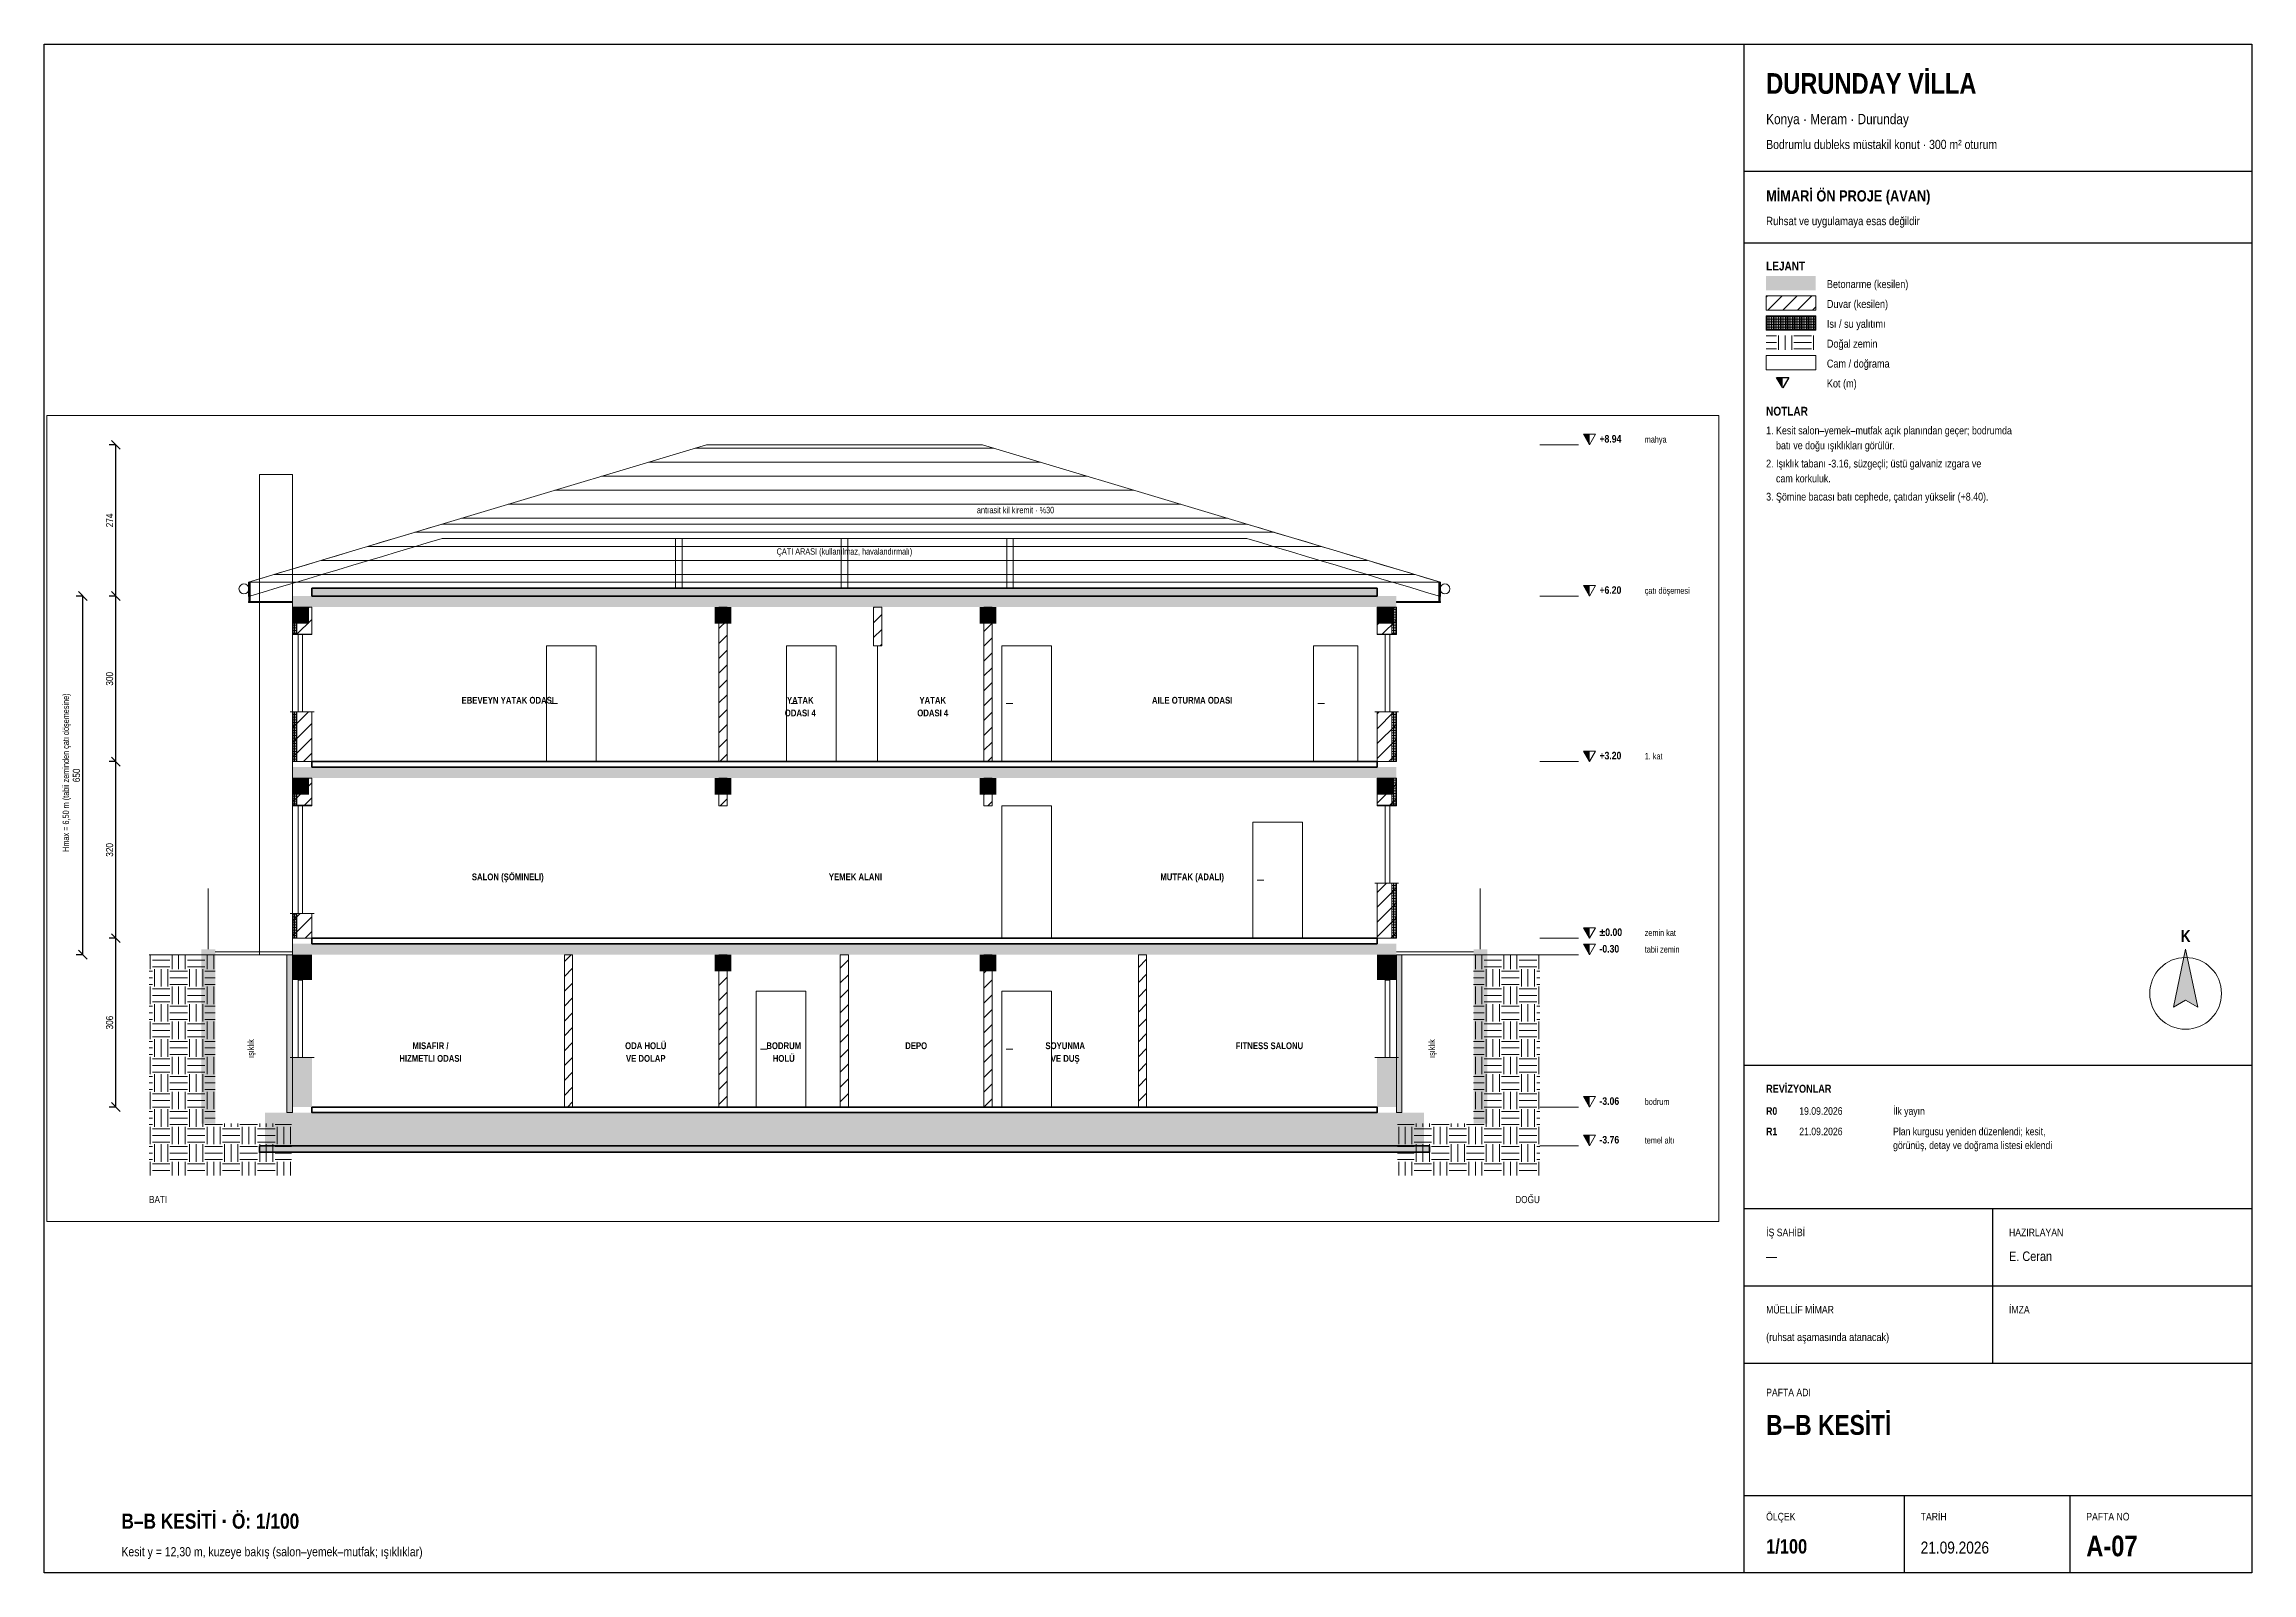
# Paper-space layout 'A-07 B-B KESITI' of a CAD drawing. Header units: centimetres, sheet in millimetres. Extents: x 10 to 410, y 10 to 287.
# The model-space entities are those that its viewports show. They can reach past a viewport. Long polylines and large blocks are cut down to what shows.
import ezdxf
from ezdxf.enums import TextEntityAlignment as Align

# ---------------------------------------------------------------- set-up
doc = ezdxf.new("R2010")
doc.units = ezdxf.units.CM
doc.header["$LTSCALE"] = 0.25
doc.linetypes.add('ACAD_ISO02W100', pattern=[15, 12, -3])
for name, color, linetype, lineweight in [('M-BACA-TUGLA', 116, 'Continuous', 9), ('M-CKAP-KIREMIT', 66, 'Continuous', 9), ('M-CKAP-KIREMIT-2', 66, 'Continuous', 9), ('M-CKAP-KIREMIT-2-T', 8, 'Continuous', 5), ('M-CKAP-KIREMIT-T', 8, 'Continuous', 5), ('M-CTAS-AHSAP', 234, 'Continuous', 20), ('M-CVRE-ZEMIN', 45, 'Continuous', 18), ('M-CVRE-ZEMIN-T', 8, 'Continuous', 5), ('M-DUVA-GAZBETON', 64, 'Continuous', 20), ('M-DUVA-GAZBETON-T', 8, 'Continuous', 5), ('M-GOST-ANTET', 176, 'Continuous', 25), ('M-GOST-ANTETYAZI', 177, 'Continuous', 9), ('M-GOST-DISOLCU', 40, 'Continuous', 9), ('M-GOST-KESITKOT', 46, 'Continuous', 9), ('M-GOST-KUZEYOKU', 1, 'Continuous', 9), ('M-GOST-LEJANT', 173, 'Continuous', 9), ('M-GOST-MAHALPOZ', 7, 'Continuous', 9), ('M-GOST-YAZI', 2, 'Continuous', 9), ('M-ISIK-GALVANIZ', 150, 'Continuous', 9), ('M-ISIK-GALVANIZ-T', 8, 'Continuous', 5), ('M-ISYA-TASYUNU-T', 8, 'Continuous', 5), ('M-KORK-CAM', 100, 'Continuous', 9), ('M-PNKS-ALUMINYUM', 171, 'Continuous', 9), ('M-PNKS-ALUMINYUM-2', 171, 'Continuous', 9), ('M-TASI-BETONARME', 5, 'Continuous', 35), ('M-TASI-BETONARME-T', 250, 'Continuous', 5)]:
    doc.layers.add(name, color=color, linetype=linetype, lineweight=lineweight)
doc.layers.add('M-GOST-VPORT', color=8, linetype='Continuous', lineweight=9, plot=False)
doc.styles.add('YAZI', font='arialn.ttf')
doc.styles.add('YAZI-KALIN', font='arialnb.ttf')
doc.dimstyles.new('MIMARI-1-100', dxfattribs={"dimscale": 10, "dimtxt": 1.296, "dimasz": 2.5, "dimexe": 1.2, "dimexo": 0, "dimgap": 0.5, "dimtad": 1, "dimdec": 0, "dimtxsty": 'YAZI', "dimtsz": 0.8, "dimcen": 2.5, "dimclrd": 256, "dimclre": 256, "dimclrt": 256, "dimazin": 3, "dimtfac": 1, "dimtmove": 0, "dimatfit": 3, "dimarcsym": 0})

psp = doc.layouts.new('A-07 B-B KESITI')

# ---------------------------------------------------------------- texts
at = {"layer": 'M-GOST-ANTETYAZI'}
for s, height, style, p in [('DURUNDAY VİLLA', 3.744, 'YAZI-KALIN', (322, 278)), ('Konya · Meram · Durunday', 1.872, 'YAZI', (322, 272.5)), ('Bodrumlu dubleks müstakil konut · 300 m² oturum', 1.656, 'YAZI', (322, 268)), ('MİMARİ ÖN PROJE (AVAN)', 2.016, 'YAZI-KALIN', (322, 258.5)), ('Ruhsat ve uygulamaya esas değildir', 1.512, 'YAZI', (322, 254.2)), ('LEJANT', 1.584, 'YAZI-KALIN', (322, 246)), ('Betonarme (kesilen)', 1.44, 'YAZI', (333, 242.8)), ('Duvar (kesilen)', 1.44, 'YAZI', (333, 239.2)), ('Isı / su yalıtımı', 1.44, 'YAZI', (333, 235.6)), ('Doğal zemin', 1.44, 'YAZI', (333, 232)), ('Cam / doğrama', 1.44, 'YAZI', (333, 228.4)), ('Kot (m)', 1.44, 'YAZI', (333, 224.8)), ('NOTLAR', 1.584, 'YAZI-KALIN', (322, 219.7)), ('1. Kesit salon–yemek–mutfak açık planından geçer; bodrumda', 1.404, 'YAZI', (322, 216.3)), ('    batı ve doğu ışıklıkları görülür.', 1.404, 'YAZI', (322, 213.6)), ('2. Işıklık tabanı -3.16, süzgeçli; üstü galvaniz ızgara ve', 1.404, 'YAZI', (322, 210.3)), ('    cam korkuluk.', 1.404, 'YAZI', (322, 207.6)), ('3. Şömine bacası batı cephede, çatıdan yükselir (+8.40).', 1.404, 'YAZI', (322, 204.3)), ('REVİZYONLAR', 1.44, 'YAZI-KALIN', (322, 97)), ('R0', 1.368, 'YAZI-KALIN', (322, 93)), ('19.09.2026', 1.368, 'YAZI', (328, 93)), ('İlk yayın', 1.368, 'YAZI', (345, 93)), ('R1', 1.368, 'YAZI-KALIN', (322, 89.3)), ('21.09.2026', 1.368, 'YAZI', (328, 89.3)), ('görünüş, detay ve doğrama listesi eklendi', 1.368, 'YAZI', (345, 86.8)), ('Plan kurgusu yeniden düzenlendi; kesit,', 1.368, 'YAZI', (345, 89.3)), ('İŞ SAHİBİ', 1.368, 'YAZI', (322, 71)), ('HAZIRLAYAN', 1.368, 'YAZI', (366, 71)), ('E. Ceran', 1.728, 'YAZI', (366, 66.5)), ('—', 1.73, 'YAZI', (322, 66.5)), ('MÜELLİF MİMAR', 1.368, 'YAZI', (322, 57)), ('İMZA', 1.368, 'YAZI', (366, 57)), ('(ruhsat aşamasında atanacak)', 1.44, 'YAZI', (322, 52)), ('PAFTA ADI', 1.368, 'YAZI', (322, 42)), ('B–B KESİTİ', 3.6, 'YAZI-KALIN', (322, 35)), ('B–B KESİTİ · Ö: 1/100', 2.736, 'YAZI-KALIN', (24, 18)), ('ÖLÇEK', 1.368, 'YAZI', (322, 19.5)), ('TARİH', 1.368, 'YAZI', (350, 19.5)), ('PAFTA NO', 1.368, 'YAZI', (380, 19.5)), ('1/100', 2.592, 'YAZI-KALIN', (322, 13.5)), ('A-07', 3.744, 'YAZI-KALIN', (380, 13)), ('Kesit y = 12,30 m, kuzeye bakış (salon–yemek–mutfak; ışıklıklar)', 1.656, 'YAZI', (24, 13)), ('21.09.2026', 2.16, 'YAZI', (350, 13.5))]:
    psp.add_text(s, height=height, dxfattribs=dict(at, style=style)).set_placement(p)
at = {"layer": 'M-GOST-ANTETYAZI', "style": 'YAZI-KALIN'}
psp.add_text('K', height=2.16, dxfattribs=at).set_placement((398, 124.3), align=Align.CENTER)

msp = doc.modelspace()

# ---------------------------------------------------------------- texts
at = {"layer": 'M-GOST-KESITKOT'}
for s, height, style, p in [('+8.94', 13.68, 'YAZI-KALIN', (2368, -34102)), ('mahya', 11.52, 'YAZI', (2450, -34102)), ('+6.20', 13.68, 'YAZI-KALIN', (2368, -34376)), ('çatı döşemesi', 11.52, 'YAZI', (2450, -34376)), ('+3.20', 13.68, 'YAZI-KALIN', (2368, -34676)), ('1. kat', 11.52, 'YAZI', (2450, -34676)), ('%%p0.00', 13.68, 'YAZI-KALIN', (2368, -34996)), ('zemin kat', 11.52, 'YAZI', (2450, -34996)), ('-0.30', 13.68, 'YAZI-KALIN', (2368, -35026)), ('tabii zemin', 11.52, 'YAZI', (2450, -35026)), ('-3.06', 13.68, 'YAZI-KALIN', (2368, -35302)), ('bodrum', 11.52, 'YAZI', (2450, -35302)), ('-3.76', 13.68, 'YAZI-KALIN', (2368, -35372)), ('temel altı', 11.52, 'YAZI', (2450, -35372))]:
    msp.add_text(s, height=height, dxfattribs=dict(at, style=style)).set_placement(p)
at = {"layer": 'M-GOST-KESITKOT', "style": 'YAZI'}
msp.add_text('Hmax = 6,50 m (tabii zeminden çatı döşemesine)', height=11.52, rotation=90, dxfattribs=at).set_placement((-405, -34700), align=Align.CENTER)
at = {"layer": 'M-GOST-MAHALPOZ', "style": 'YAZI-KALIN'}
for s, p in [('EBEVEYN YATAK ODASI', (390, -34575)), ('ODASI 4', (920, -34598)), ('YATAK', (920, -34575)), ('ODASI 4', (1160, -34598)), ('YATAK', (1160, -34575)), ('AILE OTURMA ODASI', (1630, -34575)), ('SALON (ŞÖMINELI)', (390, -34895)), ('YEMEK ALANI', (1020, -34895)), ('MUTFAK (ADALI)', (1630, -34895)), ('MISAFIR /', (250, -35201)), ('ODA HOLÜ', (640, -35201)), ('BODRUM', (890, -35201)), ('DEPO', (1130, -35201)), ('SOYUNMA', (1400, -35201)), ('FITNESS SALONU', (1770, -35201)), ('HIZMETLI ODASI', (250, -35224)), ('VE DOLAP', (640, -35224)), ('HOLÜ', (890, -35224)), ('VE DUŞ', (1400, -35224))]:
    msp.add_text(s, height=12.24, dxfattribs=at).set_placement(p, align=Align.CENTER)
at = {"layer": 'M-GOST-YAZI', "style": 'YAZI'}
for s, height, p in [('antrasit kil kiremit · %30', 11.52, (1240, -34230)), ('BATI', 12.96, (-260, -35480))]:
    msp.add_text(s, height=height, dxfattribs=at).set_placement(p)
msp.add_text('ÇATI ARASI (kullanılmaz, havalandırmalı)', height=11.52, dxfattribs=at).set_placement((1000, -34305), align=Align.CENTER)
for p in [(-70, -35200), (2070, -35200)]:
    msp.add_text('ışıklık', height=11.52, rotation=90, dxfattribs=at).set_placement(p, align=Align.CENTER)
msp.add_text('DOĞU', height=12.96, dxfattribs=at).set_placement((2260, -35480), align=Align.RIGHT)

# ---------------------------------------------------------------- dimensions: what is measured, and where the dimension line sits
at = {"layer": 'M-GOST-DISOLCU'}
for base, p1, p2 in [((-320, -34380), (-320, -34380), (-320, -34106)), ((-380, -35030), (-380, -35030), (-380, -34380)), ((-320, -34680), (-320, -34680), (-320, -34380)), ((-320, -35000), (-320, -35000), (-320, -34680)), ((-320, -35306), (-320, -35306), (-320, -35000))]:
    msp.add_linear_dim(base=base, p1=p1, p2=p2, angle=90, dimstyle='MIMARI-1-100', dxfattribs=at).render()

# ---------------------------------------------------------------- hatches: boundary and pattern name
at = {"layer": 'M-CKAP-KIREMIT-2-T'}
h = msp.add_hatch(dxfattribs=at)
h.set_pattern_fill('LINE', scale=8)
h.paths.add_polyline_path([(-80, -34355), (750, -34106), (1250, -34106), (2080, -34355)])
at = {"layer": 'M-CKAP-KIREMIT-T'}
h = msp.add_hatch(color=256, dxfattribs=at)
h.dxf.hatch_style = 1
h.paths.add_polyline_path([(-80, -34355), (-76, -34355), (-76, -34390), (-80, -34390)])
h = msp.add_hatch(color=256, dxfattribs=at)
h.dxf.hatch_style = 1
h.paths.add_polyline_path([(2076, -34355), (2080, -34355), (2080, -34390), (2076, -34390)])
at = {"layer": 'M-CVRE-ZEMIN-T'}
h = msp.add_hatch(dxfattribs=at)
h.set_pattern_fill('EARTH', scale=5)
h.paths.add_polyline_path([(-260, -35030), (-140, -35030), (-140, -35336), (-260, -35336)])
h = msp.add_hatch(dxfattribs=at)
h.set_pattern_fill('EARTH', scale=5)
h.paths.add_polyline_path([(2140, -35030), (2260, -35030), (2260, -35336), (2140, -35336)])
h = msp.add_hatch(dxfattribs=at)
h.set_pattern_fill('EARTH', scale=5)
h.paths.add_polyline_path([(-260, -35336), (-2, -35336), (-2, -35430), (-260, -35430)])
h = msp.add_hatch(dxfattribs=at)
h.set_pattern_fill('EARTH', scale=5)
h.paths.add_polyline_path([(2002, -35336), (2260, -35336), (2260, -35430), (2002, -35430)])
at = {"layer": 'M-DUVA-GAZBETON-T'}
h = msp.add_hatch(dxfattribs=at)
h.set_pattern_fill('ANSI31', scale=6)
h.paths.add_polyline_path([(0, -34400), (35, -34400), (35, -34450), (0, -34450)])
h = msp.add_hatch(dxfattribs=at)
h.set_pattern_fill('ANSI31', scale=6)
h.paths.add_polyline_path([(772.5, -34400), (787.5, -34400), (787.5, -34680), (772.5, -34680)])
h = msp.add_hatch(dxfattribs=at)
h.set_pattern_fill('ANSI31', scale=6)
h.paths.add_polyline_path([(1052.5, -34400), (1067.5, -34400), (1067.5, -34470), (1052.5, -34470)])
h = msp.add_hatch(dxfattribs=at)
h.set_pattern_fill('ANSI31', scale=6)
h.paths.add_polyline_path([(1252.5, -34400), (1267.5, -34400), (1267.5, -34680), (1252.5, -34680)])
h = msp.add_hatch(dxfattribs=at)
h.set_pattern_fill('ANSI31', scale=6)
h.paths.add_polyline_path([(1965, -34400), (2000, -34400), (2000, -34450), (1965, -34450)])
h = msp.add_hatch(dxfattribs=at)
h.set_pattern_fill('ANSI31', scale=6)
h.paths.add_polyline_path([(0, -34590), (35, -34590), (35, -34680), (0, -34680)])
h = msp.add_hatch(dxfattribs=at)
h.set_pattern_fill('ANSI31', scale=6)
h.paths.add_polyline_path([(1965, -34590), (2000, -34590), (2000, -34680), (1965, -34680)])
h = msp.add_hatch(dxfattribs=at)
h.set_pattern_fill('ANSI31', scale=6)
h.paths.add_polyline_path([(0, -34710), (35, -34710), (35, -34760), (0, -34760)])
h = msp.add_hatch(dxfattribs=at)
h.set_pattern_fill('ANSI31', scale=6)
h.paths.add_polyline_path([(772.5, -34710), (787.5, -34710), (787.5, -34760), (772.5, -34760)])
h = msp.add_hatch(dxfattribs=at)
h.set_pattern_fill('ANSI31', scale=6)
h.paths.add_polyline_path([(1252.5, -34710), (1267.5, -34710), (1267.5, -34760), (1252.5, -34760)])
h = msp.add_hatch(dxfattribs=at)
h.set_pattern_fill('ANSI31', scale=6)
h.paths.add_polyline_path([(1965, -34710), (2000, -34710), (2000, -34760), (1965, -34760)])
h = msp.add_hatch(dxfattribs=at)
h.set_pattern_fill('ANSI31', scale=6)
h.paths.add_polyline_path([(1965, -34900), (2000, -34900), (2000, -35000), (1965, -35000)])
h = msp.add_hatch(dxfattribs=at)
h.set_pattern_fill('ANSI31', scale=6)
h.paths.add_polyline_path([(0, -34955), (35, -34955), (35, -35000), (0, -35000)])
h = msp.add_hatch(color=256, dxfattribs=at)
h.dxf.hatch_style = 1
h.paths.add_polyline_path([(0, -35030), (35, -35030), (35, -35076), (0, -35076)])
h = msp.add_hatch(dxfattribs=at)
h.set_pattern_fill('ANSI31', scale=6)
h.paths.add_polyline_path([(492.5, -35030), (507.5, -35030), (507.5, -35306), (492.5, -35306)])
h = msp.add_hatch(dxfattribs=at)
h.set_pattern_fill('ANSI31', scale=6)
h.paths.add_polyline_path([(772.5, -35030), (787.5, -35030), (787.5, -35306), (772.5, -35306)])
h = msp.add_hatch(dxfattribs=at)
h.set_pattern_fill('ANSI31', scale=6)
h.paths.add_polyline_path([(992.5, -35030), (1007.5, -35030), (1007.5, -35306), (992.5, -35306)])
h = msp.add_hatch(dxfattribs=at)
h.set_pattern_fill('ANSI31', scale=6)
h.paths.add_polyline_path([(1252.5, -35030), (1267.5, -35030), (1267.5, -35306), (1252.5, -35306)])
h = msp.add_hatch(dxfattribs=at)
h.set_pattern_fill('ANSI31', scale=6)
h.paths.add_polyline_path([(1532.5, -35030), (1547.5, -35030), (1547.5, -35306), (1532.5, -35306)])
h = msp.add_hatch(color=256, dxfattribs=at)
h.dxf.hatch_style = 1
h.paths.add_polyline_path([(1965, -35030), (2000, -35030), (2000, -35076), (1965, -35076)])
h = msp.add_hatch(color=256, dxfattribs=at)
h.dxf.hatch_style = 1
h.paths.add_polyline_path([(0, -35216), (35, -35216), (35, -35306), (0, -35306)])
h = msp.add_hatch(color=256, dxfattribs=at)
h.dxf.hatch_style = 1
h.paths.add_polyline_path([(1965, -35216), (2000, -35216), (2000, -35306), (1965, -35306)])
at = {"layer": 'M-GOST-KESITKOT'}
h = msp.add_hatch(color=256, dxfattribs=at)
h.dxf.hatch_style = 1
h.paths.add_polyline_path([(2339, -34087), (2350, -34087), (2350, -34106)])
h = msp.add_hatch(color=256, dxfattribs=at)
h.dxf.hatch_style = 1
h.paths.add_polyline_path([(2339, -34361), (2350, -34361), (2350, -34380)])
h = msp.add_hatch(color=256, dxfattribs=at)
h.dxf.hatch_style = 1
h.paths.add_polyline_path([(2339, -34661), (2350, -34661), (2350, -34680)])
h = msp.add_hatch(color=256, dxfattribs=at)
h.dxf.hatch_style = 1
h.paths.add_polyline_path([(2339, -34981), (2350, -34981), (2350, -35000)])
h = msp.add_hatch(color=256, dxfattribs=at)
h.dxf.hatch_style = 1
h.paths.add_polyline_path([(2339, -35011), (2350, -35011), (2350, -35030)])
h = msp.add_hatch(color=256, dxfattribs=at)
h.dxf.hatch_style = 1
h.paths.add_polyline_path([(2339, -35287), (2350, -35287), (2350, -35306)])
h = msp.add_hatch(color=256, dxfattribs=at)
h.dxf.hatch_style = 1
h.paths.add_polyline_path([(2339, -35357), (2350, -35357), (2350, -35376)])
at = {"layer": 'M-ISIK-GALVANIZ-T'}
h = msp.add_hatch(color=256, dxfattribs=at)
h.dxf.hatch_style = 1
h.paths.add_polyline_path([(-165, -35020), (-140, -35020), (-140, -35336), (-165, -35336)])
h = msp.add_hatch(color=256, dxfattribs=at)
h.dxf.hatch_style = 1
h.paths.add_polyline_path([(2140, -35020), (2165, -35020), (2165, -35336), (2140, -35336)])
at = {"layer": 'M-ISYA-TASYUNU-T'}
h = msp.add_hatch(dxfattribs=at)
h.set_pattern_fill('INSUL', scale=0.5)
h.paths.add_polyline_path([(0, -34400), (8, -34400), (8, -34450), (0, -34450)])
h = msp.add_hatch(dxfattribs=at)
h.set_pattern_fill('INSUL', scale=0.5)
h.paths.add_polyline_path([(35, -34366), (1965, -34366), (1965, -34380), (35, -34380)])
h = msp.add_hatch(dxfattribs=at)
h.set_pattern_fill('INSUL', scale=0.5)
h.paths.add_polyline_path([(1992, -34400), (2000, -34400), (2000, -34450), (1992, -34450)])
h = msp.add_hatch(dxfattribs=at)
h.set_pattern_fill('INSUL', scale=0.5)
h.paths.add_polyline_path([(0, -34590), (8, -34590), (8, -34680), (0, -34680)])
h = msp.add_hatch(dxfattribs=at)
h.set_pattern_fill('INSUL', scale=0.5)
h.paths.add_polyline_path([(1992, -34590), (2000, -34590), (2000, -34680), (1992, -34680)])
h = msp.add_hatch(dxfattribs=at)
h.set_pattern_fill('INSUL', scale=0.5)
h.paths.add_polyline_path([(0, -34710), (8, -34710), (8, -34760), (0, -34760)])
h = msp.add_hatch(dxfattribs=at)
h.set_pattern_fill('INSUL', scale=0.5)
h.paths.add_polyline_path([(1992, -34710), (2000, -34710), (2000, -34760), (1992, -34760)])
h = msp.add_hatch(dxfattribs=at)
h.set_pattern_fill('INSUL', scale=0.5)
h.paths.add_polyline_path([(1992, -34900), (2000, -34900), (2000, -35000), (1992, -35000)])
h = msp.add_hatch(dxfattribs=at)
h.set_pattern_fill('INSUL', scale=0.5)
h.paths.add_polyline_path([(0, -34955), (8, -34955), (8, -35000), (0, -35000)])
h = msp.add_hatch(dxfattribs=at)
h.set_pattern_fill('INSUL', scale=0.5)
h.paths.add_polyline_path([(-10, -35030), (0, -35030), (0, -35316), (-10, -35316)])
h = msp.add_hatch(dxfattribs=at)
h.set_pattern_fill('INSUL', scale=0.5)
h.paths.add_polyline_path([(2000, -35030), (2010, -35030), (2010, -35316), (2000, -35316)])
at = {"layer": 'M-PNKS-ALUMINYUM'}
h = msp.add_hatch(color=256, dxfattribs=at)
h.dxf.hatch_style = 1
h.paths.add_polyline_path([(0, -34448), (35, -34448), (35, -34450), (0, -34450)])
h = msp.add_hatch(color=256, dxfattribs=at)
h.dxf.hatch_style = 1
h.paths.add_polyline_path([(1965, -34448), (2000, -34448), (2000, -34450), (1965, -34450)])
h = msp.add_hatch(color=256, dxfattribs=at)
h.dxf.hatch_style = 1
h.paths.add_polyline_path([(0, -34758), (35, -34758), (35, -34760), (0, -34760)])
h = msp.add_hatch(color=256, dxfattribs=at)
h.dxf.hatch_style = 1
h.paths.add_polyline_path([(1965, -34758), (2000, -34758), (2000, -34760), (1965, -34760)])
h = msp.add_hatch(color=256, dxfattribs=at)
h.dxf.hatch_style = 1
h.paths.add_polyline_path([(0, -35074), (35, -35074), (35, -35076), (0, -35076)])
h = msp.add_hatch(color=256, dxfattribs=at)
h.dxf.hatch_style = 1
h.paths.add_polyline_path([(1965, -35074), (2000, -35074), (2000, -35076), (1965, -35076)])
at = {"layer": 'M-TASI-BETONARME-T'}
h = msp.add_hatch(color=256, dxfattribs=at)
h.dxf.hatch_style = 1
h.paths.add_polyline_path([(0, -34380), (2000, -34380), (2000, -34400), (0, -34400)])
h = msp.add_hatch(color=256, dxfattribs=at)
h.dxf.hatch_style = 1
h.paths.add_polyline_path([(0, -34400), (30, -34400), (30, -34430), (0, -34430)])
h = msp.add_hatch(color=256, dxfattribs=at)
h.dxf.hatch_style = 1
h.paths.add_polyline_path([(765, -34400), (795, -34400), (795, -34430), (765, -34430)])
h = msp.add_hatch(color=256, dxfattribs=at)
h.dxf.hatch_style = 1
h.paths.add_polyline_path([(1245, -34400), (1275, -34400), (1275, -34430), (1245, -34430)])
h = msp.add_hatch(color=256, dxfattribs=at)
h.dxf.hatch_style = 1
h.paths.add_polyline_path([(1965, -34400), (1995, -34400), (1995, -34430), (1965, -34430)])
h = msp.add_hatch(color=256, dxfattribs=at)
h.dxf.hatch_style = 1
h.paths.add_polyline_path([(0, -34690), (2000, -34690), (2000, -34710), (0, -34710)])
h = msp.add_hatch(color=256, dxfattribs=at)
h.dxf.hatch_style = 1
h.paths.add_polyline_path([(0, -34710), (30, -34710), (30, -34740), (0, -34740)])
h = msp.add_hatch(color=256, dxfattribs=at)
h.dxf.hatch_style = 1
h.paths.add_polyline_path([(765, -34710), (795, -34710), (795, -34740), (765, -34740)])
h = msp.add_hatch(color=256, dxfattribs=at)
h.dxf.hatch_style = 1
h.paths.add_polyline_path([(1245, -34710), (1275, -34710), (1275, -34740), (1245, -34740)])
h = msp.add_hatch(color=256, dxfattribs=at)
h.dxf.hatch_style = 1
h.paths.add_polyline_path([(1965, -34710), (1995, -34710), (1995, -34740), (1965, -34740)])
h = msp.add_hatch(color=256, dxfattribs=at)
h.dxf.hatch_style = 1
h.paths.add_polyline_path([(0, -35010), (2000, -35010), (2000, -35030), (0, -35030)])
h = msp.add_hatch(color=256, dxfattribs=at)
h.dxf.hatch_style = 1
h.paths.add_polyline_path([(0, -35030), (30, -35030), (30, -35060), (0, -35060)])
h = msp.add_hatch(color=256, dxfattribs=at)
h.dxf.hatch_style = 1
h.paths.add_polyline_path([(765, -35030), (795, -35030), (795, -35060), (765, -35060)])
h = msp.add_hatch(color=256, dxfattribs=at)
h.dxf.hatch_style = 1
h.paths.add_polyline_path([(1245, -35030), (1275, -35030), (1275, -35060), (1245, -35060)])
h = msp.add_hatch(color=256, dxfattribs=at)
h.dxf.hatch_style = 1
h.paths.add_polyline_path([(1965, -35030), (1995, -35030), (1995, -35060), (1965, -35060)])
h = msp.add_hatch(color=256, dxfattribs=at)
h.dxf.hatch_style = 1
h.paths.add_polyline_path([(-50, -35316), (2050, -35316), (2050, -35376), (-50, -35376)])
h = msp.add_hatch(dxfattribs=at)
h.set_pattern_fill('AR-CONC', scale=0.3)
h.paths.add_polyline_path([(-60, -35376), (2060, -35376), (2060, -35388), (-60, -35388)])

# ---------------------------------------------------------------- linework, layer by layer
at = {"layer": 'M-BACA-TUGLA'}
msp.add_lwpolyline([(-60, -34160), (0, -34160), (0, -35030), (-60, -35030)], close=True, dxfattribs=at)
at = {"layer": 'M-CKAP-KIREMIT'}
for points in [[(-80, -34390), (0, -34390), (0, -34392), (-80, -34392)], [(2000, -34390), (2080, -34390), (2080, -34392), (2000, -34392)]]:
    msp.add_lwpolyline(points, close=True, dxfattribs=at)
for centre in [(-88, -34367), (2088, -34367)]:
    msp.add_circle(centre, 9, dxfattribs=at)
at = {"layer": 'M-CKAP-KIREMIT-2'}
for points in [[(-80, -34355), (750, -34106), (1250, -34106), (2080, -34355)], [(-80, -34355), (-53, -34346.9), (-26, -34338.8), (1, -34330.7), (28, -34322.6), (55, -34314.5), (82, -34306.4), (109, -34298.3), (136, -34290.2), (163, -34282.1), (190, -34274), (217, -34265.9), (244, -34257.8), (271, -34250), (298, -34250), (325, -34250), (352, -34250), (379, -34250), (406, -34250), (433, -34250), (460, -34250), (487, -34250), (514, -34250), (541, -34250), (568, -34250), (595, -34250), (622, -34250), (649, -34250), (676, -34250), (703, -34250), (730, -34250), (757, -34250), (784, -34250), (811, -34250), (838, -34250), (865, -34250), (892, -34250), (919, -34250), (946, -34250), (973, -34250), (1000, -34250), (1027, -34250), (1054, -34250), (1081, -34250), (1108, -34250), (1135, -34250), (1162, -34250), (1189, -34250), (1216, -34250), (1243, -34250), (1270, -34250), (1297, -34250), (1324, -34250), (1351, -34250), (1378, -34250), (1405, -34250), (1432, -34250), (1459, -34250), (1486, -34250), (1513, -34250), (1540, -34250), (1567, -34250), (1594, -34250), (1621, -34250), (1648, -34250), (1675, -34250), (1702, -34250), (1729, -34250), (1756, -34257.8), (1783, -34265.9), (1810, -34274), (1837, -34282.1), (1864, -34290.2), (1891, -34298.3), (1918, -34306.4), (1945, -34314.5), (1972, -34322.6), (1999, -34330.7), (2026, -34338.8), (2053, -34346.9), (2080, -34355), (2080, -34381), (2053, -34372.9), (2026, -34364.8), (1999, -34356.7), (1972, -34348.6), (1945, -34340.5), (1918, -34332.4), (1891, -34324.3), (1864, -34316.2), (1837, -34308.1), (1810, -34300), (1783, -34291.9), (1756, -34283.8), (1729, -34276), (1702, -34276), (1675, -34276), (1648, -34276), (1621, -34276), (1594, -34276), (1567, -34276), (1540, -34276), (1513, -34276), (1486, -34276), (1459, -34276), (1432, -34276), (1405, -34276), (1378, -34276), (1351, -34276), (1324, -34276), (1297, -34276), (1270, -34276), (1243, -34276), (1216, -34276), (1189, -34276), (1162, -34276), (1135, -34276), (1108, -34276), (1081, -34276), (1054, -34276), (1027, -34276), (1000, -34276), (973, -34276), (946, -34276), (919, -34276), (892, -34276), (865, -34276), (838, -34276), (811, -34276), (784, -34276), (757, -34276), (730, -34276), (703, -34276), (676, -34276), (649, -34276), (622, -34276), (595, -34276), (568, -34276), (541, -34276), (514, -34276), (487, -34276), (460, -34276), (433, -34276), (406, -34276), (379, -34276), (352, -34276), (325, -34276), (298, -34276), (271, -34276), (244, -34283.8), (217, -34291.9), (190, -34300), (163, -34308.1), (136, -34316.2), (109, -34324.3), (82, -34332.4), (55, -34340.5), (28, -34348.6), (1, -34356.7), (-26, -34364.8), (-53, -34372.9), (-80, -34381)]]:
    msp.add_lwpolyline(points, close=True, dxfattribs=at)
msp.add_lwpolyline([(-80, -34355), (-53, -34346.9), (-26, -34338.8), (1, -34330.7), (28, -34322.6), (55, -34314.5), (82, -34306.4), (109, -34298.3), (136, -34290.2), (163, -34282.1), (190, -34274), (217, -34265.9), (244, -34257.8), (271, -34250), (298, -34250), (325, -34250), (352, -34250), (379, -34250), (406, -34250), (433, -34250), (460, -34250), (487, -34250), (514, -34250), (541, -34250), (568, -34250), (595, -34250), (622, -34250), (649, -34250), (676, -34250), (703, -34250), (730, -34250), (757, -34250), (784, -34250), (811, -34250), (838, -34250), (865, -34250), (892, -34250), (919, -34250), (946, -34250), (973, -34250), (1000, -34250), (1027, -34250), (1054, -34250), (1081, -34250), (1108, -34250), (1135, -34250), (1162, -34250), (1189, -34250), (1216, -34250), (1243, -34250), (1270, -34250), (1297, -34250), (1324, -34250), (1351, -34250), (1378, -34250), (1405, -34250), (1432, -34250), (1459, -34250), (1486, -34250), (1513, -34250), (1540, -34250), (1567, -34250), (1594, -34250), (1621, -34250), (1648, -34250), (1675, -34250), (1702, -34250), (1729, -34250), (1756, -34257.8), (1783, -34265.9), (1810, -34274), (1837, -34282.1), (1864, -34290.2), (1891, -34298.3), (1918, -34306.4), (1945, -34314.5), (1972, -34322.6), (1999, -34330.7), (2026, -34338.8), (2053, -34346.9), (2080, -34355)], dxfattribs=at)
at = {"layer": 'M-CTAS-AHSAP'}
for points in [[(694, -34276), (706, -34276), (706, -34366), (694, -34366)], [(994, -34276), (1006, -34276), (1006, -34366), (994, -34366)], [(1294, -34276), (1306, -34276), (1306, -34366), (1294, -34366)]]:
    msp.add_lwpolyline(points, close=True, dxfattribs=at)
at = {"layer": 'M-CVRE-ZEMIN'}
for p, q in [((-260, -35030), (0, -35030)), ((2000, -35030), (2260, -35030))]:
    msp.add_line(p, q, dxfattribs=at)
at = {"layer": 'M-DUVA-GAZBETON'}
for points in [[(0, -34400), (35, -34400), (35, -34450), (0, -34450)], [(0, -34400), (8, -34400), (8, -34450), (0, -34450)], [(772.5, -34400), (787.5, -34400), (787.5, -34680), (772.5, -34680)], [(1052.5, -34400), (1067.5, -34400), (1067.5, -34470), (1052.5, -34470)], [(1252.5, -34400), (1267.5, -34400), (1267.5, -34680), (1252.5, -34680)], [(1965, -34400), (2000, -34400), (2000, -34450), (1965, -34450)], [(1992, -34400), (2000, -34400), (2000, -34450), (1992, -34450)], [(0, -34590), (35, -34590), (35, -34680), (0, -34680)], [(0, -34590), (8, -34590), (8, -34680), (0, -34680)], [(1965, -34590), (2000, -34590), (2000, -34680), (1965, -34680)], [(1992, -34590), (2000, -34590), (2000, -34680), (1992, -34680)], [(0, -34710), (35, -34710), (35, -34760), (0, -34760)], [(0, -34710), (8, -34710), (8, -34760), (0, -34760)], [(772.5, -34710), (787.5, -34710), (787.5, -34760), (772.5, -34760)], [(1252.5, -34710), (1267.5, -34710), (1267.5, -34760), (1252.5, -34760)], [(1965, -34710), (2000, -34710), (2000, -34760), (1965, -34760)], [(1992, -34710), (2000, -34710), (2000, -34760), (1992, -34760)], [(1965, -34900), (2000, -34900), (2000, -35000), (1965, -35000)], [(1992, -34900), (2000, -34900), (2000, -35000), (1992, -35000)], [(0, -34955), (35, -34955), (35, -35000), (0, -35000)], [(0, -34955), (8, -34955), (8, -35000), (0, -35000)], [(-10, -35030), (0, -35030), (0, -35316), (-10, -35316)], [(492.5, -35030), (507.5, -35030), (507.5, -35306), (492.5, -35306)], [(772.5, -35030), (787.5, -35030), (787.5, -35306), (772.5, -35306)], [(992.5, -35030), (1007.5, -35030), (1007.5, -35306), (992.5, -35306)], [(1252.5, -35030), (1267.5, -35030), (1267.5, -35306), (1252.5, -35306)], [(1532.5, -35030), (1547.5, -35030), (1547.5, -35306), (1532.5, -35306)], [(2000, -35030), (2010, -35030), (2010, -35316), (2000, -35316)]]:
    msp.add_lwpolyline(points, close=True, dxfattribs=at)
at = {"layer": 'M-GOST-KESITKOT', "linetype": 'ACAD_ISO02W100'}
for p, q in [((2260, -34106), (2330, -34106)), ((2260, -34380), (2330, -34380)), ((2260, -34680), (2330, -34680)), ((2260, -35000), (2330, -35000)), ((2260, -35030), (2330, -35030)), ((2260, -35306), (2330, -35306)), ((2260, -35376), (2330, -35376))]:
    msp.add_line(p, q, dxfattribs=at)
at = {"layer": 'M-GOST-KESITKOT'}
for points in [[(2339, -34087), (2361, -34087), (2350, -34106)], [(2339, -34361), (2361, -34361), (2350, -34380)], [(2339, -34661), (2361, -34661), (2350, -34680)], [(2339, -34981), (2361, -34981), (2350, -35000)], [(2339, -35011), (2361, -35011), (2350, -35030)], [(2339, -35287), (2361, -35287), (2350, -35306)], [(2339, -35357), (2361, -35357), (2350, -35376)]]:
    msp.add_lwpolyline(points, close=True, dxfattribs=at)
at = {"layer": 'M-ISIK-GALVANIZ', "linetype": 'ACAD_ISO02W100'}
for p, q in [((-140, -35025), (0, -35025)), ((2000, -35025), (2140, -35025))]:
    msp.add_line(p, q, dxfattribs=at)
at = {"layer": 'M-KORK-CAM'}
for p, q in [((-153, -35020), (-153, -34910)), ((2152, -35020), (2152, -34910))]:
    msp.add_line(p, q, dxfattribs=at)
at = {"layer": 'M-PNKS-ALUMINYUM'}
for p, q in [((1060, -34680), (1060, -34470)), ((-4, -34590), (39, -34590)), ((1961, -34590), (2004, -34590)), ((1961, -34900), (2004, -34900)), ((-4, -34955), (39, -34955)), ((-4, -35216), (39, -35216)), ((1961, -35216), (2004, -35216))]:
    msp.add_line(p, q, dxfattribs=at)
for points in [[(10, -34450), (18, -34450), (18, -34590), (10, -34590)], [(1980, -34450), (1988, -34450), (1988, -34590), (1980, -34590)], [(10, -34760), (18, -34760), (18, -34955), (10, -34955)], [(1980, -34760), (1988, -34760), (1988, -34900), (1980, -34900)], [(10, -35076), (18, -35076), (18, -35216), (10, -35216)], [(1980, -35076), (1988, -35076), (1988, -35216), (1980, -35216)]]:
    msp.add_lwpolyline(points, close=True, dxfattribs=at)
at = {"layer": 'M-PNKS-ALUMINYUM-2'}
for p, q in [((468, -34575), (480, -34575)), ((903, -34575), (915, -34575)), ((1293, -34575), (1305, -34575)), ((1858, -34575), (1870, -34575)), ((1748, -34895), (1760, -34895)), ((848, -35201), (860, -35201)), ((1293, -35201), (1305, -35201))]:
    msp.add_line(p, q, dxfattribs=at)
for points in [[(460, -34470), (550, -34470), (550, -34680), (460, -34680)], [(895, -34470), (985, -34470), (985, -34680), (895, -34680)], [(1285, -34470), (1375, -34470), (1375, -34680), (1285, -34680)], [(1850, -34470), (1930, -34470), (1930, -34680), (1850, -34680)], [(1285, -34760), (1375, -34760), (1375, -35000), (1285, -35000)], [(1740, -34790), (1830, -34790), (1830, -35000), (1740, -35000)], [(840, -35096), (930, -35096), (930, -35306), (840, -35306)], [(1285, -35096), (1375, -35096), (1375, -35306), (1285, -35306)]]:
    msp.add_lwpolyline(points, close=True, dxfattribs=at)
at = {"layer": 'M-TASI-BETONARME'}
for points in [[(35, -34366), (1965, -34366), (1965, -34380), (35, -34380)], [(35, -34680), (1965, -34680), (1965, -34690), (35, -34690)], [(35, -35000), (1965, -35000), (1965, -35010), (35, -35010)], [(35, -35306), (1965, -35306), (1965, -35316), (35, -35316)], [(-60, -35376), (2060, -35376), (2060, -35388), (-60, -35388)]]:
    msp.add_lwpolyline(points, close=True, dxfattribs=at)

msp.set_redraw_order([(e.dxf.handle, doc.entitydb.next_handle()) for e in msp.query("TEXT MTEXT ATTDEF DIMENSION ARC_DIMENSION")])  # texts and dimensions are drawn at this point

# ---------------------------------------------------------------- hatches: boundary and pattern name
at = {"layer": 'M-GOST-ANTET'}
h = psp.add_hatch(color=256, dxfattribs=at)
h.dxf.hatch_style = 1
h.paths.add_polyline_path([(323.9, 226.6), (325, 226.6), (325, 224.7)])
at = {"layer": 'M-GOST-KUZEYOKU'}
h = psp.add_hatch(color=256, dxfattribs=at)
h.dxf.hatch_style = 1
h.paths.add_polyline_path([(398, 123), (400.2, 112.5), (398, 113.8), (395.8, 112.5)])
at = {"layer": 'M-GOST-LEJANT'}
h = psp.add_hatch(color=256, dxfattribs=at)
h.dxf.hatch_style = 1
h.paths.add_polyline_path([(322, 245), (331, 245), (331, 242.4), (322, 242.4)])
h = psp.add_hatch(dxfattribs=at)
h.set_pattern_fill('ANSI31', scale=0.6)
h.paths.add_polyline_path([(322, 241.4), (331, 241.4), (331, 238.8), (322, 238.8)])
h = psp.add_hatch(dxfattribs=at)
h.set_pattern_fill('INSUL', scale=0.05)
h.paths.add_polyline_path([(322, 237.8), (331, 237.8), (331, 235.2), (322, 235.2)])
h = psp.add_hatch(dxfattribs=at)
h.set_pattern_fill('EARTH', scale=0.5)
h.paths.add_polyline_path([(322, 234.2), (331, 234.2), (331, 231.6), (322, 231.6)])

# ---------------------------------------------------------------- linework, layer by layer
at = {"layer": 'M-GOST-ANTET'}
for p, q in [((318, 264), (410, 264)), ((318, 251), (410, 251)), ((318, 102), (410, 102)), ((318, 76), (410, 76)), ((363, 76), (363, 62)), ((318, 62), (410, 62)), ((363, 62), (363, 48)), ((318, 48), (410, 48)), ((318, 24), (410, 24)), ((347, 24), (347, 10)), ((377, 24), (377, 10))]:
    psp.add_line(p, q, dxfattribs=at)
for points in [[(10, 287), (410, 287), (410, 10), (10, 10)], [(318, 287), (410, 287), (410, 10), (318, 10)], [(323.9, 226.6), (326.1, 226.6), (325, 224.7)]]:
    psp.add_lwpolyline(points, close=True, dxfattribs=at)
at = {"layer": 'M-GOST-KUZEYOKU'}
psp.add_lwpolyline([(398, 123), (400.2, 112.5), (398, 113.8), (395.8, 112.5)], close=True, dxfattribs=at)
psp.add_circle((398, 115), 6.5, dxfattribs=at)
at = {"layer": 'M-GOST-LEJANT'}
for points in [[(322, 241.4), (331, 241.4), (331, 238.8), (322, 238.8)], [(322, 237.8), (331, 237.8), (331, 235.2), (322, 235.2)], [(322, 230.6), (331, 230.6), (331, 228), (322, 228)]]:
    psp.add_lwpolyline(points, close=True, dxfattribs=at)

psp.set_redraw_order([(e.dxf.handle, doc.entitydb.next_handle()) for e in psp.query("TEXT MTEXT ATTDEF DIMENSION ARC_DIMENSION")])  # texts and dimensions are drawn at this point

# ---------------------------------------------------------------- viewports
at = {"layer": 'M-GOST-VPORT'}
psp.add_viewport(center=(161.95, 146.67), size=(302.9, 146.06), view_center_point=(1069.5, -34783.3), view_height=1460.6, dxfattribs=at)

doc.saveas('drawing.dxf')
